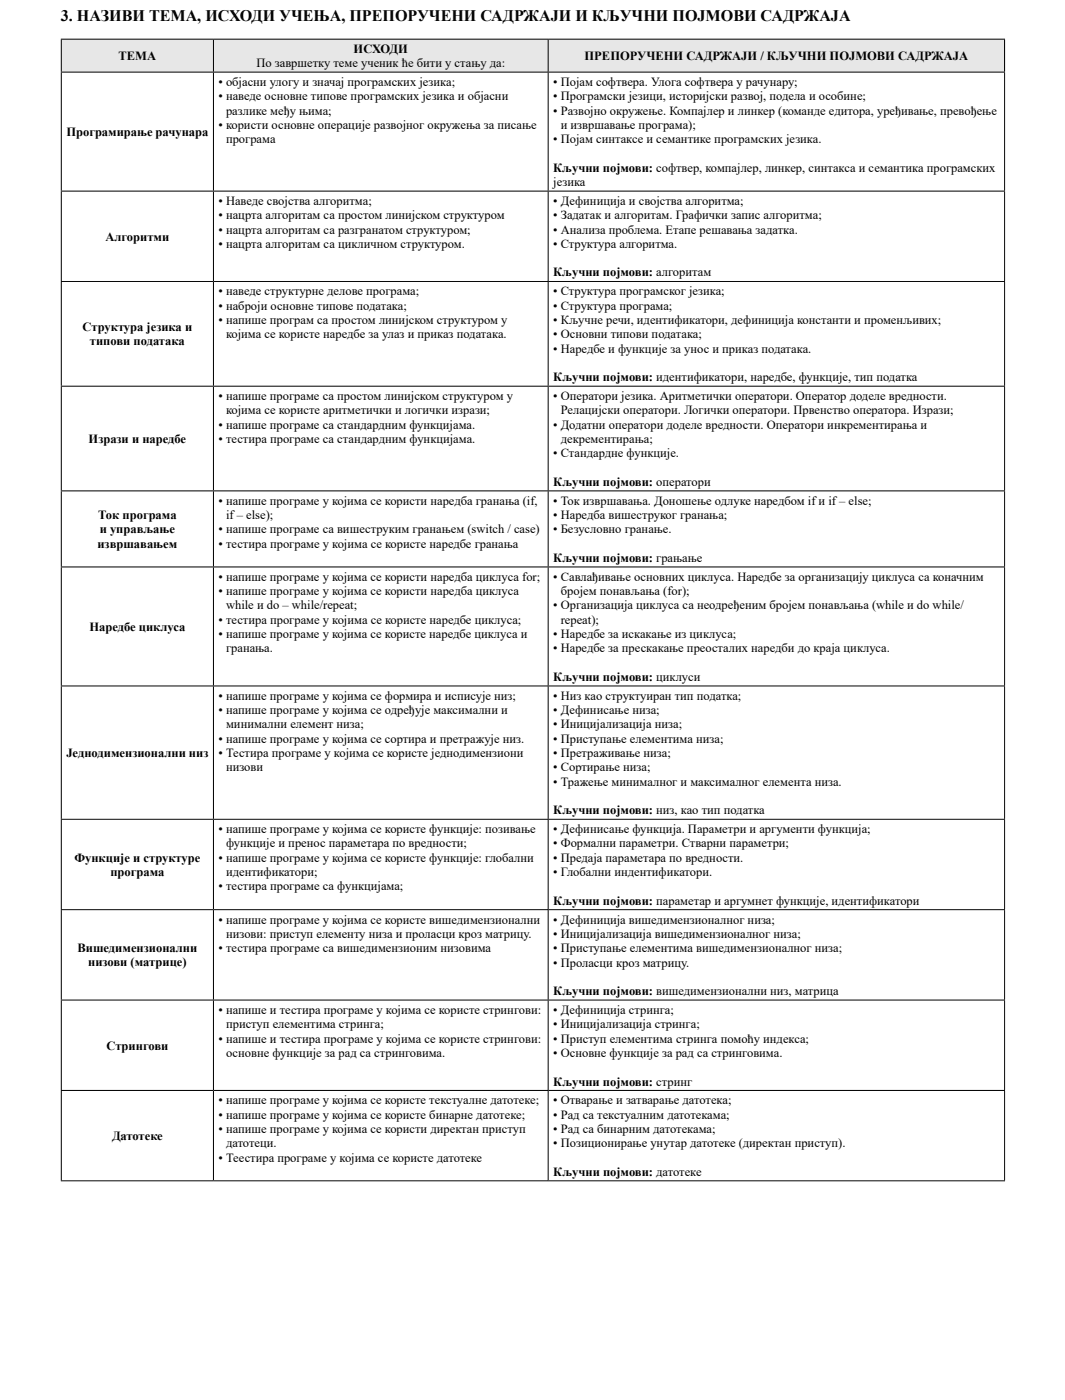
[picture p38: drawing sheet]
<svg xmlns="http://www.w3.org/2000/svg" width="210mm" height="276mm" viewBox="0 0 210 276" stroke-linecap="round" stroke-linejoin="round" font-family="sans-serif">
<defs><g id="words">
<text font-size="3.2" x="12" y="4.2">3. НАЗИВИ ТЕМА, ИСХОДИ УЧЕЊА, ПРЕПОРУЧЕНИ САДРЖАЈИ И КЉУЧНИ ПОЈМОВИ САДРЖАЈА</text>
<g font-size="2.5">
<text x="23.4" y="11.8">ТЕМА</text>
<text x="69.7" y="10.4">ИСХОДИ</text>
<text x="115.3" y="11.8">ПРЕПОРУЧЕНИ САДРЖАЈИ / КЉУЧНИ ПОЈМОВИ САДРЖАЈА</text>
<text x="43.1" y="16.9">• објасни улогу и значај програмских језика;</text>
<text x="50.6" y="13.2">По завршетку теме ученик ће бити у стању да:</text>
<text x="109.1" y="16.9">• Појам софтвера. Улога софтвера у рачунару;</text>
<text x="43.1" y="19.8">• наведе основне типове програмских језика и објасни</text>
<text x="44.6" y="22.6">разлике међу њима;</text>
<text x="109.1" y="19.8">• Програмски језици, историјски развој, подела и особине;</text>
<text x="109.1" y="22.6">• Развојно окружење. Компајлер и линкер (команде едитора, уређивање, превођење</text>
<text x="13.1" y="26.8">Програмирање рачунара</text>
<text x="43.1" y="25.4">• користи основне операције развојног окружења за писање</text>
<text x="44.6" y="28.2">програма</text>
<text x="109.1" y="28.2">• Појам синтаксе и семантике програмских језика.</text>
<text x="110.6" y="25.4">и извршавање програма);</text>
<text x="109.1" y="33.9">Кључни појмови: софтвер, компајлер, линкер, синтакса и семантика програмских</text>
<text x="43.1" y="40.4">• Наведе својства алгоритма;</text>
<text x="109.1" y="36.7">језика</text>
<text x="109.1" y="40.4">• Дефиниција и својства алгоритма;</text>
<text x="20.8" y="47.4">Алгоритми</text>
<text x="43.1" y="43.2">• нацрта алгоритам са простом линијском структуром</text>
<text x="43.1" y="46.1">• нацрта алгоритам са разгранатом структуром;</text>
<text x="109.1" y="43.2">• Задатак и алгоритам. Графички запис алгоритма;</text>
<text x="109.1" y="46.1">• Анализа проблема. Етапе решавања задатка.</text>
<text x="43.1" y="48.9">• нацрта алгоритам са цикличном структуром.</text>
<text x="109.1" y="48.9">• Структура алгоритма.</text>
<text x="43.1" y="58.2">• наведе структурне делове програма;</text>
<text x="109.1" y="54.5">Кључни појмови: алгоритам</text>
<text x="109.1" y="58.2">• Структура програмског језика;</text>
<text x="16.3" y="65.3">Структура језика и</text>
<text x="43.1" y="63.9">• напише програм са простом линијском структуром у</text>
<text x="43.1" y="61.1">• наброји основне типове података;</text>
<text x="109.1" y="61.1">• Структура програма;</text>
<text x="109.1" y="63.9">• Кључне речи, идентификатори, дефиниција константи и променљивих;</text>
<text x="17.7" y="68.1">типови података</text>
<text x="44.6" y="66.7">којима се користе наредбе за улаз и приказ података.</text>
<text x="109.1" y="66.7">• Основни типови података;</text>
<text x="109.1" y="69.5">• Наредбе и функције за унос и приказ података.</text>
<text x="109.1" y="75.2">Кључни појмови: идентификатори, наредбе, функције, тип податка</text>
<text x="43.1" y="78.9">• напише програме са простом линијском структуром у</text>
<text x="44.6" y="81.7">којима се користе аритметички и логички изрази;</text>
<text x="109.1" y="78.9">• Оператори језика. Аритметички оператори. Оператор доделе вредности.</text>
<text x="110.6" y="81.7">Релацијски оператори. Логички оператори. Првенство оператора. Изрази;</text>
<text x="17.5" y="87.3">Изрази и наредбе</text>
<text x="43.1" y="84.5">• напише програме са стандардним функцијама.</text>
<text x="43.1" y="87.3">• тестира програме са стандардним функцијама.</text>
<text x="109.1" y="84.5">• Додатни оператори доделе вредности. Оператори инкрементирања и</text>
<text x="110.6" y="87.3">декрементирања;</text>
<text x="109.1" y="90.2">• Стандардне функције.</text>
<text x="109.1" y="95.8">Кључни појмови: оператори</text>
<text x="43.1" y="99.5">• напише програме у којима се користи наредба гранања (if,</text>
<text x="109.1" y="99.5">• Ток извршавања. Доношење одлуке наредбом if и if – else;</text>
<text x="19.2" y="108">извршавањем</text>
<text x="19.4" y="102.3">Ток програма</text>
<text x="19.7" y="105.2">и управљање</text>
<text x="43.1" y="105.2">• напише програме са вишеструким гранањем (switch / case)</text>
<text x="43.1" y="108">• тестира програме у којима се користе наредбе гранања</text>
<text x="44.6" y="102.3">if – else);</text>
<text x="109.1" y="102.3">• Наредба вишеструког гранања;</text>
<text x="109.1" y="105.2">• Безусловно гранање.</text>
<text x="109.1" y="110.8">Кључни појмови: грањање</text>
<text x="43.1" y="114.5">• напише програме у којима се користи наредба циклуса for;</text>
<text x="43.1" y="117.3">• напише програме у којима се користи наредба циклуса</text>
<text x="109.1" y="114.5">• Савлађивање основних циклуса. Наредбе за организацију циклуса са коначним</text>
<text x="110.6" y="117.4">бројем понављања (for);</text>
<text x="17.6" y="124.4">Наредбе циклуса</text>
<text x="43.1" y="123">• тестира програме у којима се користе наредбе циклуса;</text>
<text x="43.1" y="125.8">• напише програме у којима се користе наредбе циклуса и</text>
<text x="44.6" y="120.2">while и do – while/repeat;</text>
<text x="109.1" y="120.2">• Организација циклуса са неодређеним бројем понављања (while и do while/</text>
<text x="109.1" y="125.8">• Наредбе за искакање из циклуса;</text>
<text x="110.6" y="123">repeat);</text>
<text x="44.6" y="128.6">гранања.</text>
<text x="109.1" y="128.6">• Наредбе за прескакање преосталих наредби до краја циклуса.</text>
<text x="109.1" y="134.3">Кључни појмови: циклуси</text>
<text x="43.1" y="138">• напише програме у којима се формира и исписује низ;</text>
<text x="43.1" y="140.8">• напише програме у којима се одређује максимални и</text>
<text x="44.6" y="143.6">минимални елемент низа;</text>
<text x="109.1" y="138">• Низ као структуиран тип податка;</text>
<text x="109.1" y="140.8">• Дефинисање низа;</text>
<text x="109.1" y="143.6">• Иницијализација низа;</text>
<text x="13.1" y="149.3">Једнодимензионални низ</text>
<text x="43.1" y="146.5">• напише програме у којима се сортира и претражује низ.</text>
<text x="43.1" y="149.3">• Тестира програме у којима се користе једнодимензиони</text>
<text x="109.1" y="146.5">• Приступање елементима низа;</text>
<text x="109.1" y="149.3">• Претраживање низа;</text>
<text x="44.6" y="152.1">низови</text>
<text x="109.1" y="152.1">• Сортирање низа;</text>
<text x="109.1" y="154.9">• Тражење минималног и максималног елемента низа.</text>
<text x="109.1" y="160.6">Кључни појмови: низ, као тип податка</text>
<text x="43.1" y="164.3">• напише програме у којима се користе функције: позивање</text>
<text x="44.6" y="167.1">функције и пренос параметара по вредности;</text>
<text x="109.1" y="164.3">• Дефинисање функција. Параметри и аргументи функција;</text>
<text x="109.1" y="167.1">• Формални параметри. Стварни параметри;</text>
<text x="14.7" y="169.9">Функције и структуре</text>
<text x="21.8" y="172.7">програма</text>
<text x="43.1" y="169.9">• напише програме у којима се користе функције: глобални</text>
<text x="44.6" y="172.8">идентификатори;</text>
<text x="109.1" y="169.9">• Предаја параметара по вредности.</text>
<text x="109.1" y="172.8">• Глобални индентификатори.</text>
<text x="43.1" y="175.6">• тестира програме са функцијама;</text>
<text x="109.1" y="178.4">Кључни појмови: параметар и аргумнет функције, идентификатори</text>
<text x="43.1" y="182.1">• напише програме у којима се користе вишедимензионални</text>
<text x="44.6" y="184.9">низови: приступ елементу низа и проласци кроз матрицу.</text>
<text x="109.1" y="182.1">• Дефиниција вишедимензионалног низа;</text>
<text x="109.1" y="184.9">• Иницијализација вишедимензионалног низа;</text>
<text x="15.3" y="187.7">Вишедимензионални</text>
<text x="17.4" y="190.6">низови (матрице)</text>
<text x="43.1" y="187.8">• тестира програме са вишедимензионим низовима</text>
<text x="109.1" y="187.8">• Приступање елементима вишедимензионалног низа;</text>
<text x="109.1" y="190.6">• Проласци кроз матрицу.</text>
<text x="109.1" y="196.2">Кључни појмови: вишедимензионални низ, матрица</text>
<text x="43.1" y="199.9">• напише и тестира програме у којима се користе стрингови:</text>
<text x="44.6" y="202.8">приступ елементима стринга;</text>
<text x="109.1" y="199.9">• Дефиниција стринга;</text>
<text x="109.1" y="202.8">• Иницијализација стринга;</text>
<text x="21" y="207">Стрингови</text>
<text x="43.1" y="205.6">• напише и тестира програме у којима се користе стрингови:</text>
<text x="44.6" y="208.4">основне функције за рад са стринговима.</text>
<text x="109.1" y="205.6">• Приступ елементима стринга помоћу индекса;</text>
<text x="109.1" y="208.4">• Основне функције за рад са стринговима.</text>
<text x="109.1" y="214.1">Кључни појмови: стринг</text>
<text x="43.1" y="217.8">• напише програме у којима се користе текстуалне датотеке;</text>
<text x="43.1" y="220.6">• напише програме у којима се користе бинарне датотеке;</text>
<text x="109.1" y="217.8">• Отварање и затварање датотека;</text>
<text x="109.1" y="220.6">• Рад са текстуалним датотекама;</text>
<text x="22.1" y="224.8">Датотеке</text>
<text x="43.1" y="223.4">• напише програме у којима се користи директан приступ</text>
<text x="44.6" y="226.2">датотеци.</text>
<text x="109.1" y="223.4">• Рад са бинарним датотекама;</text>
<text x="109.1" y="226.2">• Позиционирање унутар датотеке (директан приступ).</text>
<text x="43.1" y="229.1">• Теестира програме у којима се користе датотеке</text>
<text x="109.1" y="231.9">Кључни појмови: датотеке</text>
</g>
</g></defs>
<path d="M12.1 7.7h30v6.5h-30zM42.1 7.7h66v6.5h-66zM108.1 7.7h90v6.5h-90z" fill="#e6e7e8"/>
<g fill="none" stroke="#000" stroke-width=".2">
<path d="M12 14.2h186.2M12 7.7h186.2M12.1 7.8v6.3M12.1 14.3v23.3M42.1 7.8v6.3M42.1 14.3v23.3M108.1 7.8v6.3M108.1 14.3v23.3M198.1 7.8v6.3M198.1 14.3v23.3M12 37.7h186.2M12.1 37.8v17.6"/>
<path d="M42.1 37.8v17.6M108.1 37.8v17.6M198.1 37.8v17.6M12 55.5h186.2M12.1 55.6v20.5M42.1 55.6v20.5M108.1 55.6v20.5M198.1 55.6v20.5M12 76.2h186.2M12.1 76.2v20.5M42.1 76.2v20.5M108.1 76.2v20.5"/>
<path d="M198.1 76.2v20.5M12 96.8h186.2M12.1 96.9v14.8M42.1 96.9v14.8M108.1 96.9v14.8M198.1 96.9v14.8M12 111.8h186.2M12.1 111.9v23.3M42.1 111.9v23.3M108.1 111.9v23.3M198.1 111.9v23.3M12 135.3h186.2"/>
<path d="M12.1 135.4v26.1M42.1 135.4v26.1M108.1 135.4v26.1M198.1 135.4v26.1M12 161.6h186.2M12 179.4h186.2M12.1 161.6v17.7M12.1 179.5v17.6M42.1 161.6v17.7M42.1 179.5v17.6M108.1 161.6v17.7M108.1 179.5v17.6"/>
<path d="M198.1 161.6v17.7M198.1 179.5v17.6M12 197.2h186.2M12.1 197.3v17.6M42.1 197.3v17.6M108.1 197.3v17.6M198.1 197.3v17.6M12 215h186.2M12.1 215.1v17.7M42.1 215.1v17.7M108.1 215.1v17.7M198.1 215.1v17.7"/>
<path d="M12 232.9h186.2"/>
</g>
<use href="#words"/>
</svg>
